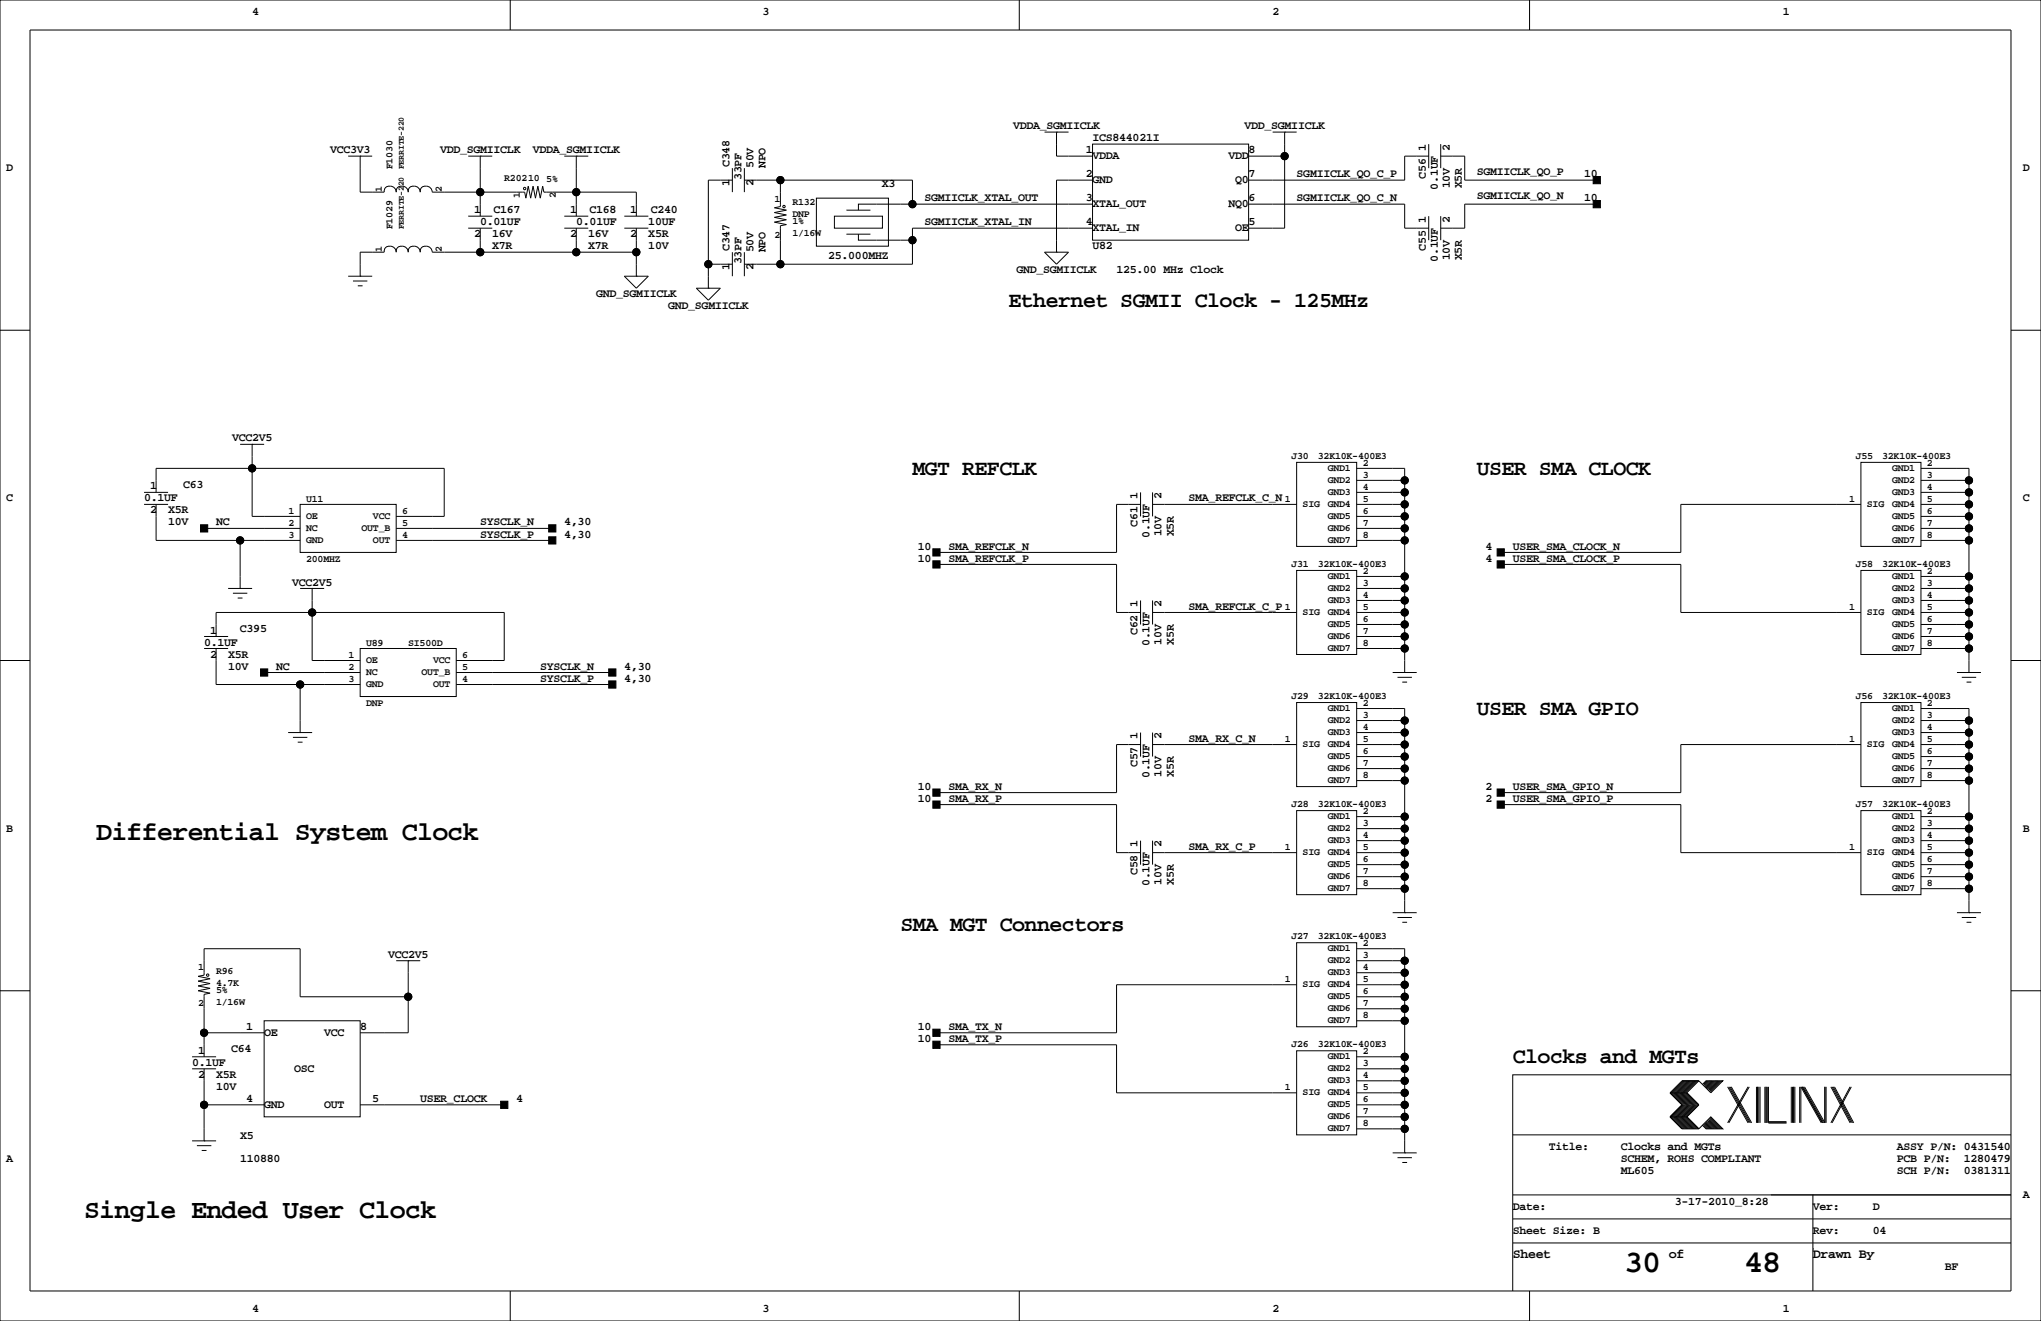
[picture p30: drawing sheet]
<svg xmlns="http://www.w3.org/2000/svg" width="432mm" height="279mm" viewBox="0 0 432 279" stroke-linecap="round" stroke-linejoin="round" font-family="sans-serif">
<defs><g id="words">
<g font-size="6.7">
<text x="343.6" y="269.1">30</text>
<text x="369" y="269.1">48</text>
</g>
<g font-size="5.6">
<text x="20.3" y="177.7">Differential System Clock</text>
<text x="17.8" y="257.7">Single Ended User Clock</text>
</g>
<g font-size="4.6">
<text x="213.4" y="64.9">Ethernet SGMII Clock - 125MHz</text>
<text x="193" y="100.5">MGT REFCLK</text>
<text x="312.4" y="100.5">USER SMA CLOCK</text>
<text x="312.4" y="151.3">USER SMA GPIO</text>
<text x="190.5" y="197">SMA MGT Connectors</text>
<text x="320" y="224.9">Clocks and MGTs</text>
</g>
<g font-size="2.8">
<text x="320" y="266">Sheet</text>
<text x="353.1" y="266">of</text>
<text x="383.5" y="266">Drawn By</text>
</g>
<g font-size="2.5">
<text x="53.3" y="3.2">4</text>
<text x="161.3" y="3.2">3</text>
<text x="269.2" y="3.2">2</text>
<text x="377.2" y="3.2">1</text>
<text x="214.3" y="27.3">VDDA_SGMIICLK</text>
<text x="231.1" y="29.9">ICS844021I</text>
<text x="263.3" y="27.3">VDD_SGMIICLK</text>
<text x="69.8" y="32.4">VCC3V3</text>
<text x="93.1" y="32.4">VDD_SGMIICLK</text>
<text x="112.7" y="32.4">VDDA_SGMIICLK</text>
<text x="154.3" y="35.3" transform="rotate(-90 154.3 35.3)">C348</text>
<text x="159.4" y="35.6" transform="rotate(-90 159.4 35.6)">50V</text>
<text x="161.9" y="35.6" transform="rotate(-90 161.9 35.6)">NPO</text>
<text x="229.7" y="32.4">1</text>
<text x="231.1" y="33.6">VDDA</text>
<text x="259.9" y="33.6">VDD</text>
<text x="264.2" y="32.4">8</text>
<text x="301.6" y="31.9" transform="rotate(-90 301.6 31.9)">1</text>
<text x="306.7" y="31.9" transform="rotate(-90 306.7 31.9)">2</text>
<text x="1.3" y="36.2">D</text>
<text x="154.3" y="39.4" transform="rotate(-90 154.3 39.4)">1</text>
<text x="156.9" y="38.1" transform="rotate(-90 156.9 38.1)">33PF</text>
<text x="159.4" y="39.4" transform="rotate(-90 159.4 39.4)">2</text>
<text x="186.5" y="39.6">X3</text>
<text x="229.7" y="37.5">2</text>
<text x="231.1" y="38.7">GND</text>
<text x="261.3" y="38.7">Q0</text>
<text x="264.2" y="37.5">7</text>
<text x="274.3" y="37.5">SGMIICLK_QO_C_P</text>
<text x="301.6" y="37.8" transform="rotate(-90 301.6 37.8)">C56</text>
<text x="304.2" y="40.1" transform="rotate(-90 304.2 40.1)">0.1UF</text>
<text x="306.7" y="39.8" transform="rotate(-90 306.7 39.8)">10V</text>
<text x="309.3" y="39.8" transform="rotate(-90 309.3 39.8)">X5R</text>
<text x="312.4" y="37.1">SGMIICLK_QO_P</text>
<text x="335.1" y="37.5">10</text>
<text x="428" y="36.2">D</text>
<text x="100.3" y="45.1">1</text>
<text x="101.6" y="47.6">0.01UF</text>
<text x="104.4" y="45.1">C167</text>
<text x="120.6" y="45.1">1</text>
<text x="121.9" y="47.6">0.01UF</text>
<text x="124.7" y="45.1">C168</text>
<text x="133.3" y="45.1">1</text>
<text x="137.2" y="47.6">10UF</text>
<text x="137.7" y="45.1">C240</text>
<text x="195.6" y="42.6">SGMIICLK_XTAL_OUT</text>
<text x="195.6" y="47.6">SGMIICLK_XTAL_IN</text>
<text x="229.7" y="42.6">3</text>
<text x="229.7" y="47.6">4</text>
<text x="231.1" y="43.7">XTAL_OUT</text>
<text x="259.9" y="43.7">NQ0</text>
<text x="264.2" y="42.6">6</text>
<text x="264.2" y="47.6">5</text>
<text x="274.3" y="42.6">SGMIICLK_QO_C_N</text>
<text x="301.6" y="47.1" transform="rotate(-90 301.6 47.1)">1</text>
<text x="306.7" y="47.1" transform="rotate(-90 306.7 47.1)">2</text>
<text x="312.4" y="42.1">SGMIICLK_QO_N</text>
<text x="335.1" y="42.6">10</text>
<text x="100.3" y="50.2">2</text>
<text x="104.1" y="52.7">X7R</text>
<text x="104.1" y="50.2">16V</text>
<text x="120.6" y="50.2">2</text>
<text x="124.5" y="50.2">16V</text>
<text x="124.5" y="52.7">X7R</text>
<text x="133.3" y="50.2">2</text>
<text x="137.2" y="50.2">X5R</text>
<text x="137.2" y="52.7">10V</text>
<text x="154.3" y="53.1" transform="rotate(-90 154.3 53.1)">C347</text>
<text x="159.4" y="53.3" transform="rotate(-90 159.4 53.3)">50V</text>
<text x="161.9" y="53.3" transform="rotate(-90 161.9 53.3)">NPO</text>
<text x="231.1" y="48.8">XTAL_IN</text>
<text x="231.1" y="52.7">U82</text>
<text x="261.3" y="48.8">OE</text>
<text x="301.6" y="53" transform="rotate(-90 301.6 53)">C55</text>
<text x="154.3" y="57.2" transform="rotate(-90 154.3 57.2)">1</text>
<text x="156.9" y="55.9" transform="rotate(-90 156.9 55.9)">33PF</text>
<text x="159.4" y="57.2" transform="rotate(-90 159.4 57.2)">2</text>
<text x="175.2" y="54.8">25.000MHZ</text>
<text x="215" y="57.8">GND_SGMIICLK</text>
<text x="236.2" y="57.8">125.00 MHz Clock</text>
<text x="304.2" y="55.3" transform="rotate(-90 304.2 55.3)">0.1UF</text>
<text x="306.7" y="55" transform="rotate(-90 306.7 55)">10V</text>
<text x="309.3" y="55" transform="rotate(-90 309.3 55)">X5R</text>
<text x="126.1" y="62.9">GND_SGMIICLK</text>
<text x="141.4" y="65.4">GND_SGMIICLK</text>
<text x="49.1" y="93.4">VCC2V5</text>
<text x="1.3" y="106.1">C</text>
<text x="30.5" y="106.1">0.1UF</text>
<text x="31.7" y="103.5">1</text>
<text x="38.8" y="103.2">C63</text>
<text x="240.7" y="105.6" transform="rotate(-90 240.7 105.6)">1</text>
<text x="245.8" y="105.6" transform="rotate(-90 245.8 105.6)">2</text>
<text x="251.5" y="106.1">SMA_REFCLK_C_N</text>
<text x="428" y="106.1">C</text>
<text x="31.7" y="108.6">2</text>
<text x="35.6" y="111.1">10V</text>
<text x="35.6" y="108.6">X5R</text>
<text x="45.7" y="111.1">NC</text>
<text x="101.6" y="113.7">SYSCLK_P</text>
<text x="101.6" y="111.1">SYSCLK_N</text>
<text x="119.4" y="113.7">4,30</text>
<text x="119.4" y="111.1">4,30</text>
<text x="240.7" y="111.4" transform="rotate(-90 240.7 111.4)">C61</text>
<text x="243.2" y="113.8" transform="rotate(-90 243.2 113.8)">0.1UF</text>
<text x="245.8" y="113.5" transform="rotate(-90 245.8 113.5)">10V</text>
<text x="248.3" y="113.5" transform="rotate(-90 248.3 113.5)">X5R</text>
<text x="194.2" y="116.2">10</text>
<text x="194.2" y="118.8">10</text>
<text x="200.7" y="116.2">SMA_REFCLK_N</text>
<text x="200.7" y="118.8">SMA_REFCLK_P</text>
<text x="314.3" y="116.2">4</text>
<text x="314.3" y="118.8">4</text>
<text x="320" y="116.2">USER_SMA_CLOCK_N</text>
<text x="320" y="118.8">USER_SMA_CLOCK_P</text>
<text x="61.8" y="123.8">VCC2V5</text>
<text x="240.7" y="128.4" transform="rotate(-90 240.7 128.4)">1</text>
<text x="245.8" y="128.4" transform="rotate(-90 245.8 128.4)">2</text>
<text x="251.5" y="128.9">SMA_REFCLK_C_P</text>
<text x="43.2" y="136.5">0.1UF</text>
<text x="44.4" y="134">1</text>
<text x="50.8" y="133.7">C395</text>
<text x="240.7" y="134.3" transform="rotate(-90 240.7 134.3)">C62</text>
<text x="243.2" y="136.6" transform="rotate(-90 243.2 136.6)">0.1UF</text>
<text x="245.8" y="136.3" transform="rotate(-90 245.8 136.3)">10V</text>
<text x="248.3" y="136.3" transform="rotate(-90 248.3 136.3)">X5R</text>
<text x="44.4" y="139.1">2</text>
<text x="48.3" y="139.1">X5R</text>
<text x="48.3" y="141.6">10V</text>
<text x="58.4" y="141.6">NC</text>
<text x="114.3" y="141.6">SYSCLK_N</text>
<text x="132.1" y="141.6">4,30</text>
<text x="114.3" y="144.2">SYSCLK_P</text>
<text x="132.1" y="144.2">4,30</text>
<text x="240.7" y="156.4" transform="rotate(-90 240.7 156.4)">1</text>
<text x="245.8" y="156.4" transform="rotate(-90 245.8 156.4)">2</text>
<text x="251.5" y="156.9">SMA_RX_C_N</text>
<text x="194.2" y="167">10</text>
<text x="200.7" y="167">SMA_RX_N</text>
<text x="240.7" y="162.2" transform="rotate(-90 240.7 162.2)">C57</text>
<text x="243.2" y="164.6" transform="rotate(-90 243.2 164.6)">0.1UF</text>
<text x="245.8" y="164.3" transform="rotate(-90 245.8 164.3)">10V</text>
<text x="248.3" y="164.3" transform="rotate(-90 248.3 164.3)">X5R</text>
<text x="314.3" y="167">2</text>
<text x="320" y="167">USER_SMA_GPIO_N</text>
<text x="194.2" y="169.6">10</text>
<text x="200.7" y="169.6">SMA_RX_P</text>
<text x="314.3" y="169.6">2</text>
<text x="320" y="169.6">USER_SMA_GPIO_P</text>
<text x="1.3" y="175.9">B</text>
<text x="240.7" y="179.2" transform="rotate(-90 240.7 179.2)">1</text>
<text x="245.8" y="179.2" transform="rotate(-90 245.8 179.2)">2</text>
<text x="251.5" y="179.7">SMA_RX_C_P</text>
<text x="428" y="175.9">B</text>
<text x="240.7" y="185.1" transform="rotate(-90 240.7 185.1)">C58</text>
<text x="243.2" y="187.4" transform="rotate(-90 243.2 187.4)">0.1UF</text>
<text x="245.8" y="187.1" transform="rotate(-90 245.8 187.1)">10V</text>
<text x="248.3" y="187.1" transform="rotate(-90 248.3 187.1)">X5R</text>
<text x="82.1" y="202.6">VCC2V5</text>
<text x="52.1" y="217.8">1</text>
<text x="55.9" y="219.1">OE</text>
<text x="68.6" y="219.1">VCC</text>
<text x="76.2" y="217.8">8</text>
<text x="194.2" y="220.4">10</text>
<text x="194.2" y="217.8">10</text>
<text x="200.7" y="220.4">SMA_TX_P</text>
<text x="200.7" y="217.8">SMA_TX_N</text>
<text x="40.6" y="225.4">0.1UF</text>
<text x="41.9" y="222.9">1</text>
<text x="41.9" y="228">2</text>
<text x="45.7" y="228">X5R</text>
<text x="48.9" y="222.6">C64</text>
<text x="62.2" y="226.7">OSC</text>
<text x="45.7" y="230.5">10V</text>
<text x="52.1" y="233.1">4</text>
<text x="78.7" y="233.1">5</text>
<text x="88.9" y="233.1">USER_CLOCK</text>
<text x="109.2" y="233.1">4</text>
<text x="55.9" y="234.3">GND</text>
<text x="68.6" y="234.3">OUT</text>
<text x="1.3" y="245.8">A</text>
<text x="50.8" y="240.9">X5</text>
<text x="50.8" y="245.8">110880</text>
<text x="327.7" y="243.2">Title:</text>
<text x="342.9" y="245.8">SCHEM, ROHS COMPLIANT</text>
<text x="342.9" y="243.2">Clocks and MGTs</text>
<text x="401.3" y="243.2">ASSY P/N: 0431540</text>
<text x="401.3" y="245.8">PCB P/N:</text>
<text x="415.5" y="245.8">1280479</text>
<text x="342.9" y="248.3">ML605</text>
<text x="401.3" y="248.3">SCH P/N:</text>
<text x="415.5" y="248.3">0381311</text>
<text x="320" y="255.9">Date:</text>
<text x="354.3" y="254.9">3-17-2010_8:28</text>
<text x="383.5" y="255.9">Ver:</text>
<text x="396.2" y="255.9">D</text>
<text x="428" y="253.4">A</text>
<text x="320" y="261">Sheet Size: B</text>
<text x="383.5" y="261">Rev:</text>
<text x="396.2" y="261">04</text>
<text x="411.5" y="268.6">BF</text>
<text x="53.3" y="277.5">4</text>
<text x="161.3" y="277.5">3</text>
<text x="269.2" y="277.5">2</text>
<text x="377.2" y="277.5">1</text>
</g>
<g font-size="2.1">
<text x="83" y="35.8" transform="rotate(-90 83 35.8)">F1030</text>
<text x="80.8" y="40.6" transform="rotate(-90 80.8 40.6)">1</text>
<text x="93.5" y="40.6" transform="rotate(-90 93.5 40.6)">2</text>
<text x="106.7" y="38.3">R20210</text>
<text x="110" y="41.9" transform="rotate(-90 110 41.9)">1</text>
<text x="115.6" y="38.6">5%</text>
<text x="117.6" y="41.9" transform="rotate(-90 117.6 41.9)">2</text>
<text x="163.8" y="42.7">1</text>
<text x="167.6" y="43.4">R132</text>
<text x="167.6" y="46">DNP</text>
<text x="167.6" y="47.5">1%</text>
<text x="80.8" y="53.3" transform="rotate(-90 80.8 53.3)">1</text>
<text x="83" y="48.5" transform="rotate(-90 83 48.5)">F1029</text>
<text x="93.5" y="53.3" transform="rotate(-90 93.5 53.3)">2</text>
<text x="163.8" y="50.3">2</text>
<text x="167.6" y="50">1/16W</text>
<text x="273.2" y="97">J30</text>
<text x="278.8" y="97">32K10K-400E3</text>
<text x="280.9" y="99.5">GND1</text>
<text x="288.3" y="101.1">3</text>
<text x="288.3" y="98.5">2</text>
<text x="392.6" y="97">J55</text>
<text x="398.2" y="97">32K10K-400E3</text>
<text x="400.3" y="99.5">GND1</text>
<text x="407.7" y="98.5">2</text>
<text x="407.7" y="101.1">3</text>
<text x="64.8" y="106.2">U11</text>
<text x="271.8" y="106.2">1</text>
<text x="275.6" y="107.2">SIG</text>
<text x="280.9" y="102.1">GND2</text>
<text x="280.9" y="104.6">GND3</text>
<text x="280.9" y="107.2">GND4</text>
<text x="288.3" y="106.2">5</text>
<text x="288.3" y="103.6">4</text>
<text x="391.2" y="106.2">1</text>
<text x="395" y="107.2">SIG</text>
<text x="400.3" y="102.1">GND2</text>
<text x="400.3" y="104.6">GND3</text>
<text x="400.3" y="107.2">GND4</text>
<text x="407.7" y="103.6">4</text>
<text x="407.7" y="106.2">5</text>
<text x="61" y="111.2">2</text>
<text x="61" y="108.7">1</text>
<text x="61" y="113.8">3</text>
<text x="64.8" y="112.2">NC</text>
<text x="64.8" y="109.7">OE</text>
<text x="76.5" y="112.2">OUT_B</text>
<text x="78.9" y="109.7">VCC</text>
<text x="85.1" y="108.7">6</text>
<text x="85.1" y="111.2">5</text>
<text x="85.1" y="113.8">4</text>
<text x="280.9" y="109.7">GND5</text>
<text x="280.9" y="112.2">GND6</text>
<text x="288.3" y="113.8">8</text>
<text x="288.3" y="111.2">7</text>
<text x="288.3" y="108.7">6</text>
<text x="400.3" y="109.7">GND5</text>
<text x="400.3" y="112.2">GND6</text>
<text x="407.7" y="108.7">6</text>
<text x="407.7" y="111.2">7</text>
<text x="407.7" y="113.8">8</text>
<text x="64.8" y="114.8">GND</text>
<text x="64.8" y="118.9">200MHZ</text>
<text x="78.9" y="114.8">OUT</text>
<text x="273.2" y="119.9">J31</text>
<text x="278.8" y="119.9">32K10K-400E3</text>
<text x="280.9" y="114.8">GND7</text>
<text x="392.6" y="119.9">J58</text>
<text x="398.2" y="119.9">32K10K-400E3</text>
<text x="400.3" y="114.8">GND7</text>
<text x="280.9" y="122.4">GND1</text>
<text x="280.9" y="124.9">GND2</text>
<text x="288.3" y="123.9">3</text>
<text x="288.3" y="121.4">2</text>
<text x="400.3" y="122.4">GND1</text>
<text x="400.3" y="124.9">GND2</text>
<text x="407.7" y="121.4">2</text>
<text x="407.7" y="123.9">3</text>
<text x="271.8" y="129">1</text>
<text x="275.6" y="130">SIG</text>
<text x="280.9" y="127.5">GND3</text>
<text x="280.9" y="130">GND4</text>
<text x="288.3" y="131.6">6</text>
<text x="288.3" y="129">5</text>
<text x="288.3" y="126.5">4</text>
<text x="391.2" y="129">1</text>
<text x="395" y="130">SIG</text>
<text x="400.3" y="127.5">GND3</text>
<text x="400.3" y="130">GND4</text>
<text x="407.7" y="126.5">4</text>
<text x="407.7" y="129">5</text>
<text x="407.7" y="131.6">6</text>
<text x="77.5" y="136.6">U89</text>
<text x="86.4" y="136.6">SI500D</text>
<text x="280.9" y="132.6">GND5</text>
<text x="280.9" y="135.1">GND6</text>
<text x="280.9" y="137.6">GND7</text>
<text x="288.3" y="136.6">8</text>
<text x="288.3" y="134.1">7</text>
<text x="400.3" y="132.6">GND5</text>
<text x="400.3" y="135.1">GND6</text>
<text x="400.3" y="137.6">GND7</text>
<text x="407.7" y="134.1">7</text>
<text x="407.7" y="136.6">8</text>
<text x="73.7" y="141.7">2</text>
<text x="73.7" y="139.2">1</text>
<text x="77.5" y="142.7">NC</text>
<text x="77.5" y="140.2">OE</text>
<text x="89.2" y="142.7">OUT_B</text>
<text x="91.6" y="140.2">VCC</text>
<text x="97.8" y="139.2">6</text>
<text x="97.8" y="141.7">5</text>
<text x="73.7" y="144.3">3</text>
<text x="77.5" y="145.3">GND</text>
<text x="77.5" y="149.3">DNP</text>
<text x="91.6" y="145.3">OUT</text>
<text x="97.8" y="144.3">4</text>
<text x="273.2" y="147.8">J29</text>
<text x="278.8" y="147.8">32K10K-400E3</text>
<text x="288.3" y="149.3">2</text>
<text x="392.6" y="147.8">J56</text>
<text x="398.2" y="147.8">32K10K-400E3</text>
<text x="407.7" y="149.3">2</text>
<text x="280.9" y="150.3">GND1</text>
<text x="280.9" y="152.9">GND2</text>
<text x="280.9" y="155.4">GND3</text>
<text x="288.3" y="151.9">3</text>
<text x="288.3" y="154.4">4</text>
<text x="400.3" y="150.3">GND1</text>
<text x="400.3" y="152.9">GND2</text>
<text x="400.3" y="155.4">GND3</text>
<text x="407.7" y="154.4">4</text>
<text x="407.7" y="151.9">3</text>
<text x="271.8" y="157">1</text>
<text x="275.6" y="158">SIG</text>
<text x="280.9" y="158">GND4</text>
<text x="280.9" y="160.5">GND5</text>
<text x="288.3" y="157">5</text>
<text x="288.3" y="159.5">6</text>
<text x="391.2" y="157">1</text>
<text x="395" y="158">SIG</text>
<text x="400.3" y="158">GND4</text>
<text x="400.3" y="160.5">GND5</text>
<text x="407.7" y="159.5">6</text>
<text x="407.7" y="157">5</text>
<text x="280.9" y="163">GND6</text>
<text x="280.9" y="165.6">GND7</text>
<text x="288.3" y="162">7</text>
<text x="288.3" y="164.6">8</text>
<text x="400.3" y="163">GND6</text>
<text x="400.3" y="165.6">GND7</text>
<text x="407.7" y="164.6">8</text>
<text x="407.7" y="162">7</text>
<text x="273.2" y="170.7">J28</text>
<text x="278.8" y="170.7">32K10K-400E3</text>
<text x="280.9" y="173.2">GND1</text>
<text x="288.3" y="172.2">2</text>
<text x="392.6" y="170.7">J57</text>
<text x="398.2" y="170.7">32K10K-400E3</text>
<text x="400.3" y="173.2">GND1</text>
<text x="407.7" y="172.2">2</text>
<text x="271.8" y="179.8">1</text>
<text x="280.9" y="175.7">GND2</text>
<text x="280.9" y="178.3">GND3</text>
<text x="288.3" y="174.7">3</text>
<text x="288.3" y="177.3">4</text>
<text x="288.3" y="179.8">5</text>
<text x="391.2" y="179.8">1</text>
<text x="400.3" y="175.7">GND2</text>
<text x="400.3" y="178.3">GND3</text>
<text x="407.7" y="179.8">5</text>
<text x="407.7" y="177.3">4</text>
<text x="407.7" y="174.7">3</text>
<text x="275.6" y="180.8">SIG</text>
<text x="280.9" y="180.8">GND4</text>
<text x="280.9" y="183.4">GND5</text>
<text x="280.9" y="185.9">GND6</text>
<text x="288.3" y="182.4">6</text>
<text x="288.3" y="184.9">7</text>
<text x="395" y="180.8">SIG</text>
<text x="400.3" y="180.8">GND4</text>
<text x="400.3" y="183.4">GND5</text>
<text x="400.3" y="185.9">GND6</text>
<text x="407.7" y="184.9">7</text>
<text x="407.7" y="182.4">6</text>
<text x="280.9" y="188.4">GND7</text>
<text x="288.3" y="187.4">8</text>
<text x="400.3" y="188.4">GND7</text>
<text x="407.7" y="187.4">8</text>
<text x="273.2" y="198.6">J27</text>
<text x="278.8" y="198.6">32K10K-400E3</text>
<text x="280.9" y="201.1">GND1</text>
<text x="280.9" y="203.7">GND2</text>
<text x="288.3" y="200.1">2</text>
<text x="288.3" y="202.7">3</text>
<text x="41.9" y="205.2">1</text>
<text x="45.7" y="206">R96</text>
<text x="45.7" y="208.5">4.7K</text>
<text x="271.8" y="207.8">1</text>
<text x="275.6" y="208.8">SIG</text>
<text x="280.9" y="206.2">GND3</text>
<text x="280.9" y="208.8">GND4</text>
<text x="288.3" y="205.2">4</text>
<text x="288.3" y="207.8">5</text>
<text x="41.9" y="212.8">2</text>
<text x="45.7" y="212.6">1/16W</text>
<text x="45.7" y="210">5%</text>
<text x="280.9" y="211.3">GND5</text>
<text x="280.9" y="213.8">GND6</text>
<text x="288.3" y="210.3">6</text>
<text x="288.3" y="212.8">7</text>
<text x="288.3" y="215.4">8</text>
<text x="273.2" y="221.5">J26</text>
<text x="278.8" y="221.5">32K10K-400E3</text>
<text x="280.9" y="216.4">GND7</text>
<text x="280.9" y="224">GND1</text>
<text x="280.9" y="226.5">GND2</text>
<text x="288.3" y="223">2</text>
<text x="288.3" y="225.5">3</text>
<text x="271.8" y="230.6">1</text>
<text x="275.6" y="231.6">SIG</text>
<text x="280.9" y="229.1">GND3</text>
<text x="280.9" y="231.6">GND4</text>
<text x="288.3" y="228.1">4</text>
<text x="288.3" y="230.6">5</text>
<text x="288.3" y="233.2">6</text>
<text x="280.9" y="234.2">GND5</text>
<text x="280.9" y="236.7">GND6</text>
<text x="280.9" y="239.2">GND7</text>
<text x="288.3" y="235.7">7</text>
<text x="288.3" y="238.2">8</text>
</g>
<g font-size="1.8">
<text x="85.4" y="35.8" transform="rotate(-90 85.4 35.8)">FERRITE-220</text>
<text x="85.4" y="48.5" transform="rotate(-90 85.4 48.5)">FERRITE-220</text>
</g>
</g></defs>
<g fill="none" stroke="#000" stroke-width=".21">
<path d="M0 0h431.8v279.4h-431.8zM6.3 6.4h419.1v266.6h-419.1zM107.9 0v6.4M215.6 0v6.4M323.6 0v6.4M73.7 33h5M76.2 33h.1M76.2 33v7.6h5.1a1.02 1.02 0 0 1 1.2-1.2M82.5 39.4a1.27 1.27 0 0 1 1.3 1.2 1.05 1.05 0 0 1 1.3-1.2M85.1 39.4a1.27 1.27 0 0 1 1.3 1.2 1.05 1.05 0 0 1 1.2-1.2M87.6 39.4a1.27 1.27 0 0 1 1.3 1.2 1.05 1.05 0 0 1 1.3-1.2M90.2 39.4a1.27 1.27 0 0 1 1.2 1.2h19.6l.3 1.3 .5-2.5 .5 2.5 .5-2.5 .5 2.5 .5-2.5 .5 2.5 .5-2.5 .3 1.2h19.5v5.1"/>
<path d="M99.1 33h5M101.6 33h.1M101.6 33v12.7M119.4 33h5.1M121.9 33h.1M121.9 33v12.7M154.9 38.1h-5v22.9M154.9 35.6v5M157.5 38.1h35.5v5.1M157.5 35.6v5M165.1 38.1v5.6l-1.3 .2 2.6 .5-2.6 .6 2.6 .5-2.6 .5 2.6 .5-2.6 .5 2.6 .5-1.3 .3v8.1M221 27.9h5.1"/>
<path d="M223.5 27.9h.1M223.5 27.9v5.1h7.6M231.1 30.5h33.1v20.3h-33.1zM231.1 38.1h-7.6v15.2M264.2 33h7.6M269.2 27.9h5.1M271.8 27.9h.1M271.8 27.9v20.4h-7.6M302.3 33h-5.1v5.1h-33M302.3 30.5v5.1M304.8 33h5.1v5.1h27.9M304.8 30.5v5.1"/>
<path d="M73.7 58.4h5M74.7 59.4h3M76.2 58.4h.1M82.5 52.1a1.02 1.02 0 0 0-1.2 1.2h-5.1v5.1M82.5 52.1a1.27 1.27 0 0 1 1.3 1.2 1.05 1.05 0 0 1 1.3-1.2M85.1 52.1a1.27 1.27 0 0 1 1.3 1.2 1.05 1.05 0 0 1 1.2-1.2M87.6 52.1a1.27 1.27 0 0 1 1.3 1.2 1.05 1.05 0 0 1 1.3-1.2M90.2 52.1a1.27 1.27 0 0 1 1.2 1.2h43.2M99.1 48.3h5M99.1 45.7h5M101.6 48.3v5M119.4 48.3h5.1"/>
<path d="M119.4 45.7h5.1M121.9 48.3v5M132.1 48.3h5.1M132.1 58.4h5.1l-2.6 2.6zM132.1 45.7h5.1M134.6 58.4h.1M134.6 48.3v10.1M149.9 55.9h5M154.9 53.3v5.1M157.5 53.3v5.1M172.7 41.9h15.3v10.2h-15.3zM176.5 45.7h10.2v2.6h-10.2z"/>
<path d="M179.1 44.4h5M179.1 49.5h5M181.6 49.5v1.3h11.4M221 53.3h5.1l-2.6 2.6zM223.5 53.3h.1M231.1 43.2h-49.5v1.2M231.1 48.3h-38.1v7.6h-35.5M264.2 43.2h33v5.1h5.1M302.3 45.7v5.1M304.8 45.7v5.1M337.8 43.2h-27.9v5.1h-5.1M0 69.8h6.3"/>
<path d="M75.7 60.5h1M147.3 61h5.1l-2.5 2.5zM149.9 61h.1M425.4 69.8h6.4M50.8 94h5.1M53.3 94h.1M53.3 94v15.2h10.2M274.3 97.8h12.7v17.8h-12.7zM287 99.1h10.2v43.1M393.7 97.8h12.7v17.8h-12.7zM406.4 99.1h10.2v43.1M30.5 104.1h5.1"/>
<path d="M30.5 106.7h5.1M33 104.1v-5h61v10.1h-10.2M33 106.7v7.6h30.5M43.2 111.8h20.3M50.8 114.3v10.2M63.5 106.7h20.3v10.1h-20.3zM83.8 111.8h33M83.8 114.3h33M198.1 119.4h38.1v10.1h5.1M241.3 106.7h-5.1v10.1h-38.1M241.3 104.1v5.1M243.8 106.7h30.5"/>
<path d="M243.8 104.1v5.1M287 101.6h10.2M287 104.1h10.2M287 106.7h10.2M287 109.2h10.2M287 111.8h10.2M287 114.3h10.2M317.5 119.4h38.1v10.1h38.1M393.7 106.7h-38.1v10.1h-38.1M406.4 101.6h10.2M406.4 104.1h10.2M406.4 106.7h10.2"/>
<path d="M406.4 109.2h10.2M406.4 111.8h10.2M406.4 114.3h10.2M0 139.7h6.3M43.2 137.2h5.1M43.2 134.6h5.1M45.7 137.2v7.6h30.5M45.7 134.6v-5.1h61v10.2h-10.2M48.3 124.5h5M49.3 125.5h3M50.3 126.5h1M50.8 124.5h.1"/>
<path d="M63.5 124.5h5.1M66 124.5h.1M66 124.5v15.2h10.2M76.2 137.2h20.3v10.1h-20.3zM241.3 127v5.1M243.8 129.5h30.5M243.8 127v5.1M274.3 120.7h12.7v17.7h-12.7zM287 124.5h10.2M287 129.5h10.2M287 121.9h10.2M287 137.2h10.2"/>
<path d="M287 134.6h10.2M287 132.1h10.2M287 127h10.2M393.7 120.7h12.7v17.7h-12.7zM406.4 124.5h10.2M406.4 129.5h10.2M406.4 121.9h10.2M406.4 137.2h10.2M406.4 134.6h10.2M406.4 132.1h10.2M406.4 127h10.2M425.4 139.7h6.4"/>
<path d="M55.9 142.2h20.3M61 154.9h5M62 156h3M63 157h1M63.5 154.9h.1M63.5 144.8v10.1M96.5 144.8h33M96.5 142.2h33M241.3 157.5h-5.1v10.1h-38.1M241.3 154.9v5.1M243.8 157.5h30.5M243.8 154.9v5.1"/>
<path d="M274.3 148.6h12.7v17.8h-12.7zM287 154.9h10.2M287 149.9h10.2v43.1M287 152.4h10.2M287 157.5h10.2M294.6 142.2h5.1M295.7 143.3h3M296.7 144.3h1M297.2 142.2h.1M393.7 148.6h12.7v17.8h-12.7zM393.7 157.5h-38.1v10.1h-38.1M406.4 154.9h10.2"/>
<path d="M406.4 149.9h10.2v43.1M406.4 152.4h10.2M406.4 157.5h10.2M414 142.2h5.1M415 143.3h3.1M416.1 144.3h1M416.6 142.2h.1M198.1 170.2h38.1v10.1h5.1M241.3 177.8v5.1M243.8 177.8v5.1M274.3 171.4h12.7v17.8h-12.7zM287 160h10.2"/>
<path d="M287 162.6h10.2M287 165.1h10.2M287 172.7h10.2M287 175.3h10.2M287 177.8h10.2M317.5 170.2h38.1v10.1h38.1M393.7 171.4h12.7v17.8h-12.7zM406.4 160h10.2M406.4 162.6h10.2M406.4 165.1h10.2M406.4 172.7h10.2M406.4 175.3h10.2"/>
<path d="M406.4 177.8h10.2M243.8 180.3h30.5M274.3 199.4h12.7v17.8h-12.7zM287 180.3h10.2M287 182.9h10.2M287 185.4h10.2M287 188h10.2M294.6 193h5.1M295.7 194.1h3M296.7 195.1h1M297.2 193h.1M406.4 180.3h10.2"/>
<path d="M406.4 182.9h10.2M406.4 185.4h10.2M406.4 188h10.2M414 193h5.1M415 194.1h3.1M416.1 195.1h1M416.6 193h.1M0 209.5h6.3M43.2 218.4h12.7M55.9 215.9h20.3v20.3h-20.3zM83.8 203.2h5.1M86.4 203.2h.1"/>
<path d="M86.4 210.8h-22.9v-10.1h-20.3v5.5l-1.3 .3 2.5 .5-2.5 .5 2.5 .5-2.5 .5 2.5 .5-2.5 .5 2.5 .6-1.2 .2v13.2M86.4 203.2v15.2h-10.2M274.3 208.3h-38.1v10.1h-38.1M287 200.7h10.2v43.1M287 208.3h10.2M287 203.2h10.2M287 205.7h10.2M287 210.8h10.2M287 213.4h10.2M287 215.9h10.2M425.4 209.5h6.4M40.6 226.1h5.1"/>
<path d="M40.6 223.5h5.1M43.2 226.1v15.2M43.2 233.7h12.7M76.2 233.7h30.5M198.1 221h38.1v10.1h38.1M274.3 222.2h12.7v17.8h-12.7zM287 233.7h10.2M287 231.1h10.2M287 238.8h10.2M287 236.2h10.2M287 228.6h10.2M287 226.1h10.2"/>
<path d="M287 223.5h10.2M353.3 231.1h3.6M353.3 236.2l2.6 2.6h3.5M353.3 236.2h3.6M353.3 231.1l2.6 2.6-2.6 2.5M356.1 228.6l-2.5 2.5 2.5 2.6-2.5 2.5 2.5 2.6M356.4 228.6l-2.6 2.5 2.6 2.6-2.6 2.5 2.6 2.6M356.6 228.6l-2.5 2.5 2.5 2.6-2.5 2.5 2.5 2.6M356.9 228.6l-2.6 2.5 2.6 2.6-2.6 2.5 2.6 2.6M356.9 231.1l2.5 2.6-2.5 2.5M356.9 236.2l2.5 2.6M357.1 228.6l-2.5 2.5 2.5 2.6-2.5 2.5 2.5 2.6"/>
<path d="M357.4 228.6l-2.6 2.5 2.6 2.6-2.6 2.5 2.6 2.6M357.6 228.6l-2.5 2.5 2.5 2.6-2.5 2.5 2.5 2.6M357.9 228.6l-2.6 2.5 2.6 2.6-2.6 2.5 2.6 2.6M358.1 228.6l-2.5 2.5 2.5 2.6-2.5 2.5 2.5 2.6M358.4 228.6l-2.5 2.5 2.5 2.6-2.5 2.5 2.5 2.6M358.6 228.6l-2.5 2.5 2.5 2.6-2.5 2.5 2.5 2.6M358.9 228.6l-2.5 2.5 2.5 2.6-2.5 2.5 2.5 2.6M359.2 228.6l-2.6 2.5 2.6 2.6-2.6 2.5 2.6 2.6M359.4 228.6l2.5 2.5 2.6-2.5h-3.6l-.7 .8M359.4 228.6h-3.5l-2.6 2.5M359.4 228.6l-2.5 2.5M360.2 238l.7 .8h3.6l-2.6-2.6-2.5 2.6"/>
<path d="M360.4 237.7l1 1.1M360.4 238l.8 .8M360.7 237.5l1.2 1.3M360.7 237.7l1 1.1M360.9 237.2l1.6 1.6M360.9 237.5l1.3 1.3M361.2 237l1.8 1.8M361.2 237.2l1.5 1.6M361.2 228.6l-.8 .8M361.4 236.7l2.1 2.1M361.4 237l1.8 1.8M361.4 228.6l-1 1"/>
<path d="M361.7 236.5l2.3 2.3M361.7 236.7l2 2.1M361.7 228.6l-1 1M361.9 236.5l2.3 2.3M361.9 228.6l-1.2 1.3M362.2 228.6l-1.3 1.3M362.5 228.6l-1.6 1.5M362.7 228.6l-1.5 1.5M363 228.6l-1.8 1.8M363.2 228.6l-1.8 1.8M363.5 228.6l-2.1 2M363.7 228.6l-2 2"/>
<path d="M364 228.6l-2.3 2.3M364.2 228.6l-2.3 2.3M365.5 229.9l4.3 7.6M365.8 229.9l4.3 7.6M366 229.9l4.3 7.6M366.3 229.9l4.3 7.6M369.8 229.9l-4.3 7.6M370.1 229.9l-4.3 7.6M371.6 229.9v7.6M371.9 229.9v7.6M372.1 229.9v7.6M372.4 229.9v7.6"/>
<path d="M373.4 229.9v7.6M373.6 229.9v7.6M373.9 229.9v7.6M374.1 229.9v7.6h3.9M374.1 237.2h3.9M379 229.9v7.6M379.2 229.9v7.6M379.5 229.9v7.6M379.7 229.9v7.6M380.7 229.9v7.6M381 237.5v-7.6l4.3 7.6M381.3 229.9l4.3 7.6"/>
<path d="M381.5 229.9l4.3 7.6M381.8 229.9l4.3 7.6v-7.6M386.3 229.9v7.6M387.3 229.9l4.1 7.6M387.6 229.9l4.1 7.6M387.9 229.9l4 7.6M388.1 229.9l4.1 7.6M391.4 229.9l-4.1 7.6M391.7 229.9l-4.1 7.6M425.4 227.3h-105.4v35.6M40.6 241.3h5.1M41.7 242.3h3"/>
<path d="M42.7 243.3h1M43.2 241.3h.1M294.6 243.8h5.1M295.7 244.9h3M296.7 245.9h1M297.2 243.8h.1M320 257.8h105.4M320 252.7h105.4M320 240h105.4M383.5 252.7v20.3M107.9 273v6.4M215.6 273v6.4"/>
<path d="M320 262.9v10.1M320 262.9h105.4M323.6 273v6.4M383.5 264.2h.1"/>
<circle cx="111" cy="39.9" r=".25"/>
<circle cx="165.1" cy="38.1" r=".76"/>
<circle cx="271.8" cy="33" r=".76"/>
<circle cx="101.6" cy="40.6" r=".76"/>
<circle cx="101.6" cy="53.3" r=".76"/>
<circle cx="121.9" cy="40.6" r=".76"/>
<circle cx="121.9" cy="53.3" r=".76"/>
<circle cx="134.6" cy="53.3" r=".76"/>
<circle cx="149.9" cy="55.9" r=".76"/>
<circle cx="165.1" cy="55.9" r=".76"/>
<circle cx="165.9" cy="43.7" r=".25"/>
<circle cx="193" cy="43.2" r=".76"/>
<circle cx="193" cy="50.8" r=".76"/>
<circle cx="53.3" cy="99.1" r=".76"/>
<circle cx="50.8" cy="114.3" r=".76"/>
<circle cx="297.2" cy="106.7" r=".76"/>
<circle cx="297.2" cy="109.2" r=".76"/>
<circle cx="297.2" cy="114.3" r=".76"/>
<circle cx="297.2" cy="101.6" r=".76"/>
<circle cx="297.2" cy="104.1" r=".76"/>
<circle cx="297.2" cy="111.8" r=".76"/>
<circle cx="416.6" cy="106.7" r=".76"/>
<circle cx="416.6" cy="109.2" r=".76"/>
<circle cx="416.6" cy="114.3" r=".76"/>
<circle cx="416.6" cy="101.6" r=".76"/>
<circle cx="416.6" cy="104.1" r=".76"/>
<circle cx="416.6" cy="111.8" r=".76"/>
<circle cx="66" cy="129.5" r=".76"/>
<circle cx="297.2" cy="132.1" r=".76"/>
<circle cx="297.2" cy="134.6" r=".76"/>
<circle cx="297.2" cy="121.9" r=".76"/>
<circle cx="297.2" cy="127" r=".76"/>
<circle cx="297.2" cy="129.5" r=".76"/>
<circle cx="297.2" cy="137.2" r=".76"/>
<circle cx="297.2" cy="124.5" r=".76"/>
<circle cx="416.6" cy="132.1" r=".76"/>
<circle cx="416.6" cy="134.6" r=".76"/>
<circle cx="416.6" cy="121.9" r=".76"/>
<circle cx="416.6" cy="127" r=".76"/>
<circle cx="416.6" cy="129.5" r=".76"/>
<circle cx="416.6" cy="137.2" r=".76"/>
<circle cx="416.6" cy="124.5" r=".76"/>
<circle cx="63.5" cy="144.8" r=".76"/>
<circle cx="297.2" cy="157.5" r=".76"/>
<circle cx="297.2" cy="152.4" r=".76"/>
<circle cx="297.2" cy="154.9" r=".76"/>
<circle cx="416.6" cy="157.5" r=".76"/>
<circle cx="416.6" cy="152.4" r=".76"/>
<circle cx="416.6" cy="154.9" r=".76"/>
<circle cx="297.2" cy="160" r=".76"/>
<circle cx="297.2" cy="172.7" r=".76"/>
<circle cx="297.2" cy="165.1" r=".76"/>
<circle cx="297.2" cy="177.8" r=".76"/>
<circle cx="297.2" cy="162.6" r=".76"/>
<circle cx="297.2" cy="175.3" r=".76"/>
<circle cx="416.6" cy="172.7" r=".76"/>
<circle cx="416.6" cy="160" r=".76"/>
<circle cx="416.6" cy="165.1" r=".76"/>
<circle cx="416.6" cy="177.8" r=".76"/>
<circle cx="416.6" cy="175.3" r=".76"/>
<circle cx="416.6" cy="162.6" r=".76"/>
<circle cx="297.2" cy="182.9" r=".76"/>
<circle cx="297.2" cy="185.4" r=".76"/>
<circle cx="297.2" cy="180.3" r=".76"/>
<circle cx="297.2" cy="188" r=".76"/>
<circle cx="416.6" cy="182.9" r=".76"/>
<circle cx="416.6" cy="185.4" r=".76"/>
<circle cx="416.6" cy="180.3" r=".76"/>
<circle cx="416.6" cy="188" r=".76"/>
<circle cx="43.2" cy="218.4" r=".76"/>
<circle cx="43.9" cy="206.2" r=".25"/>
<circle cx="86.4" cy="210.8" r=".76"/>
<circle cx="297.2" cy="215.9" r=".76"/>
<circle cx="297.2" cy="213.4" r=".76"/>
<circle cx="297.2" cy="205.7" r=".76"/>
<circle cx="297.2" cy="203.2" r=".76"/>
<circle cx="297.2" cy="210.8" r=".76"/>
<circle cx="297.2" cy="208.3" r=".76"/>
<circle cx="43.2" cy="233.7" r=".76"/>
<circle cx="297.2" cy="228.6" r=".76"/>
<circle cx="297.2" cy="226.1" r=".76"/>
<circle cx="297.2" cy="231.1" r=".76"/>
<circle cx="297.2" cy="236.2" r=".76"/>
<circle cx="297.2" cy="238.8" r=".76"/>
<circle cx="297.2" cy="223.5" r=".76"/>
<circle cx="297.2" cy="233.7" r=".76"/>
</g>
<g fill="#000" stroke="#000" stroke-width=".21">
<path d="M337.1 37.3h1.5v1.6h-1.5z" fill-rule="evenodd"/>
<path d="M337.1 42.4h1.5v1.5h-1.5z" fill-rule="evenodd"/>
<path d="M42.4 111h1.5v1.5h-1.5z" fill-rule="evenodd"/>
<path d="M116.1 111h1.5v1.5h-1.5z" fill-rule="evenodd"/>
<path d="M116.1 113.5h1.5v1.6h-1.5z" fill-rule="evenodd"/>
<path d="M197.4 116.1h1.5v1.5h-1.5z" fill-rule="evenodd"/>
<path d="M316.7 116.1h1.6v1.5h-1.6z" fill-rule="evenodd"/>
<path d="M197.4 118.6h1.5v1.5h-1.5z" fill-rule="evenodd"/>
<path d="M316.7 118.6h1.6v1.5h-1.6z" fill-rule="evenodd"/>
<path d="M55.1 141.5h1.5v1.5h-1.5z" fill-rule="evenodd"/>
<path d="M128.8 144h1.5v1.5h-1.5z" fill-rule="evenodd"/>
<path d="M128.8 141.5h1.5v1.5h-1.5z" fill-rule="evenodd"/>
<path d="M197.4 169.4h1.5v1.5h-1.5z" fill-rule="evenodd"/>
<path d="M197.4 166.9h1.5v1.5h-1.5z" fill-rule="evenodd"/>
<path d="M316.7 166.9h1.6v1.5h-1.6z" fill-rule="evenodd"/>
<path d="M316.7 169.4h1.6v1.5h-1.6z" fill-rule="evenodd"/>
<path d="M197.4 217.7h1.5v1.5h-1.5z" fill-rule="evenodd"/>
<path d="M105.9 232.9h1.5v1.5h-1.5z" fill-rule="evenodd"/>
<path d="M197.4 220.2h1.5v1.5h-1.5z" fill-rule="evenodd"/>
<circle cx="165.1" cy="38.1" r=".76"/>
<circle cx="271.8" cy="33" r=".76"/>
<circle cx="101.6" cy="40.6" r=".76"/>
<circle cx="101.6" cy="53.3" r=".76"/>
<circle cx="121.9" cy="40.6" r=".76"/>
<circle cx="121.9" cy="53.3" r=".76"/>
<circle cx="134.6" cy="53.3" r=".76"/>
<circle cx="149.9" cy="55.9" r=".76"/>
<circle cx="165.1" cy="55.9" r=".76"/>
<circle cx="193" cy="43.2" r=".76"/>
<circle cx="193" cy="50.8" r=".76"/>
<circle cx="53.3" cy="99.1" r=".76"/>
<circle cx="50.8" cy="114.3" r=".76"/>
<circle cx="297.2" cy="106.7" r=".76"/>
<circle cx="297.2" cy="109.2" r=".76"/>
<circle cx="297.2" cy="114.3" r=".76"/>
<circle cx="297.2" cy="101.6" r=".76"/>
<circle cx="297.2" cy="104.1" r=".76"/>
<circle cx="297.2" cy="111.8" r=".76"/>
<circle cx="416.6" cy="106.7" r=".76"/>
<circle cx="416.6" cy="109.2" r=".76"/>
<circle cx="416.6" cy="114.3" r=".76"/>
<circle cx="416.6" cy="101.6" r=".76"/>
<circle cx="416.6" cy="104.1" r=".76"/>
<circle cx="416.6" cy="111.8" r=".76"/>
<circle cx="66" cy="129.5" r=".76"/>
<circle cx="297.2" cy="132.1" r=".76"/>
<circle cx="297.2" cy="134.6" r=".76"/>
<circle cx="297.2" cy="121.9" r=".76"/>
<circle cx="297.2" cy="127" r=".76"/>
<circle cx="297.2" cy="129.5" r=".76"/>
<circle cx="297.2" cy="137.2" r=".76"/>
<circle cx="297.2" cy="124.5" r=".76"/>
<circle cx="416.6" cy="132.1" r=".76"/>
<circle cx="416.6" cy="134.6" r=".76"/>
<circle cx="416.6" cy="121.9" r=".76"/>
<circle cx="416.6" cy="127" r=".76"/>
<circle cx="416.6" cy="129.5" r=".76"/>
<circle cx="416.6" cy="137.2" r=".76"/>
<circle cx="416.6" cy="124.5" r=".76"/>
<circle cx="63.5" cy="144.8" r=".76"/>
<circle cx="297.2" cy="157.5" r=".76"/>
<circle cx="297.2" cy="152.4" r=".76"/>
<circle cx="297.2" cy="154.9" r=".76"/>
<circle cx="416.6" cy="157.5" r=".76"/>
<circle cx="416.6" cy="152.4" r=".76"/>
<circle cx="416.6" cy="154.9" r=".76"/>
<circle cx="297.2" cy="160" r=".76"/>
<circle cx="297.2" cy="172.7" r=".76"/>
<circle cx="297.2" cy="165.1" r=".76"/>
<circle cx="297.2" cy="177.8" r=".76"/>
<circle cx="297.2" cy="162.6" r=".76"/>
<circle cx="297.2" cy="175.3" r=".76"/>
<circle cx="416.6" cy="172.7" r=".76"/>
<circle cx="416.6" cy="160" r=".76"/>
<circle cx="416.6" cy="165.1" r=".76"/>
<circle cx="416.6" cy="177.8" r=".76"/>
<circle cx="416.6" cy="175.3" r=".76"/>
<circle cx="416.6" cy="162.6" r=".76"/>
<circle cx="297.2" cy="182.9" r=".76"/>
<circle cx="297.2" cy="185.4" r=".76"/>
<circle cx="297.2" cy="180.3" r=".76"/>
<circle cx="297.2" cy="188" r=".76"/>
<circle cx="416.6" cy="182.9" r=".76"/>
<circle cx="416.6" cy="185.4" r=".76"/>
<circle cx="416.6" cy="180.3" r=".76"/>
<circle cx="416.6" cy="188" r=".76"/>
<circle cx="43.2" cy="218.4" r=".76"/>
<circle cx="86.4" cy="210.8" r=".76"/>
<circle cx="297.2" cy="215.9" r=".76"/>
<circle cx="297.2" cy="213.4" r=".76"/>
<circle cx="297.2" cy="205.7" r=".76"/>
<circle cx="297.2" cy="203.2" r=".76"/>
<circle cx="297.2" cy="210.8" r=".76"/>
<circle cx="297.2" cy="208.3" r=".76"/>
<circle cx="43.2" cy="233.7" r=".76"/>
<circle cx="297.2" cy="228.6" r=".76"/>
<circle cx="297.2" cy="226.1" r=".76"/>
<circle cx="297.2" cy="231.1" r=".76"/>
<circle cx="297.2" cy="236.2" r=".76"/>
<circle cx="297.2" cy="238.8" r=".76"/>
<circle cx="297.2" cy="223.5" r=".76"/>
<circle cx="297.2" cy="233.7" r=".76"/>
</g>
<use href="#words"/>
</svg>
